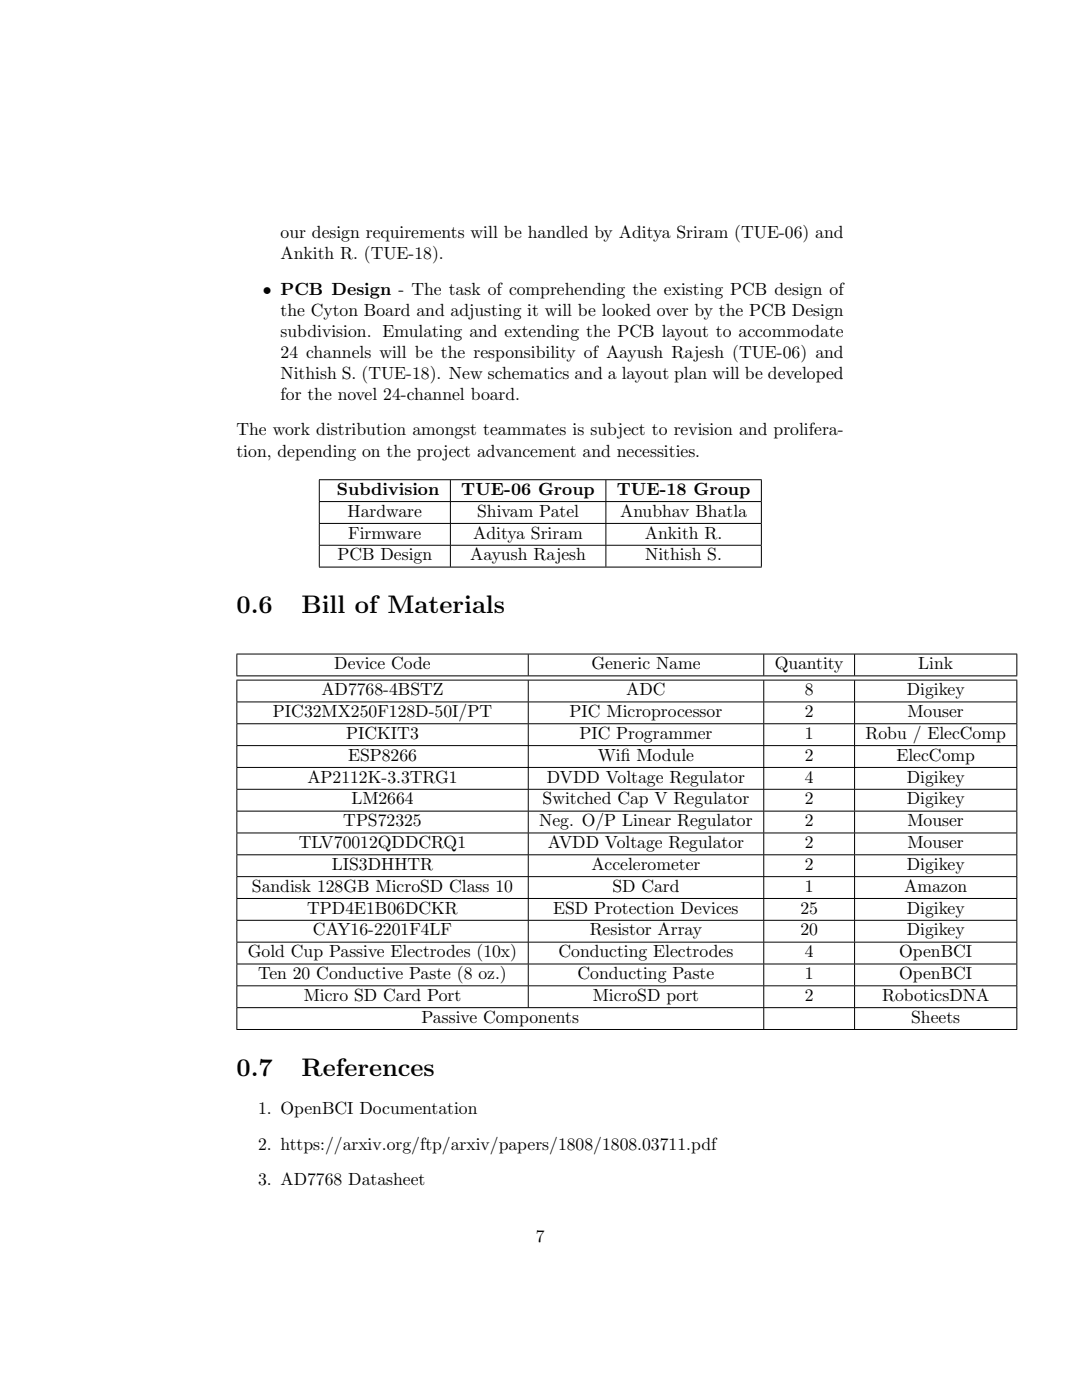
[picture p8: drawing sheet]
<svg xmlns="http://www.w3.org/2000/svg" width="216mm" height="279mm" viewBox="0 0 216 279" stroke-linecap="round" stroke-linejoin="round" font-family="sans-serif">
<defs><g id="words">
<g font-size="5.1">
<text x="47.2" y="122.4">0.6</text>
<text x="60.2" y="122.4">Bill of Materials</text>
<text x="47.2" y="214.7">0.7</text>
<text x="60.2" y="214.7">References</text>
</g>
<g font-size="3.5">
<text x="56" y="47.5">our design requirements will be handled by Aditya Sriram (TUE-06) and</text>
<text x="56" y="51.8">Ankith R. (TUE-18).</text>
<text x="52.5" y="58.8">• PCB Design - The task of comprehending the existing PCB design of</text>
<text x="56" y="63">the Cyton Board and adjusting it will be looked over by the PCB Design</text>
<text x="56" y="67.2">subdivision. Emulating and extending the PCB layout to accommodate</text>
<text x="56" y="71.4">24 channels will be the responsibility of Aayush Rajesh (TUE-06) and</text>
<text x="56" y="75.7">Nithish S. (TUE-18). New schematics and a layout plan will be developed</text>
<text x="56" y="79.9">for the novel 24-channel board.</text>
<text x="47.2" y="86.9">The work distribution amongst teammates is subject to revision and prolifera-</text>
<text x="47.2" y="91.1">tion, depending on the project advancement and necessities.</text>
<text x="67.2" y="98.8">Subdivision</text>
<text x="92.1" y="98.8">TUE-06 Group</text>
<text x="123.1" y="98.8">TUE-18 Group</text>
<text x="69.4" y="103.1">Hardware</text>
<text x="69.5" y="107.5">Firmware</text>
<text x="94.4" y="107.5">Aditya Sriram</text>
<text x="95.2" y="103.1">Shivam Patel</text>
<text x="123.7" y="103.1">Anubhav Bhatla</text>
<text x="128.7" y="107.5">Ankith R.</text>
<text x="67.3" y="111.8">PCB Design</text>
<text x="93.8" y="111.8">Aayush Rajesh</text>
<text x="128.7" y="111.8">Nithish S.</text>
<text x="66.7" y="133.6">Device Code</text>
<text x="118" y="133.6">Generic Name</text>
<text x="154.6" y="133.6">Quantity</text>
<text x="183.2" y="133.6">Link</text>
<text x="54.5" y="143.1">PIC32MX250F128D-50I/PT</text>
<text x="64.1" y="138.8">AD7768-4BSTZ</text>
<text x="113.7" y="143.1">PIC Microprocessor</text>
<text x="125" y="138.8">ADC</text>
<text x="160.6" y="138.8">8</text>
<text x="160.6" y="143.1">2</text>
<text x="180.9" y="138.8">Digikey</text>
<text x="181.1" y="143.1">Mouser</text>
<text x="69.1" y="147.5">PICKIT3</text>
<text x="115.6" y="147.5">PIC Programmer</text>
<text x="160.6" y="147.5">1</text>
<text x="172.7" y="147.5">Robu / ElecComp</text>
<text x="69.5" y="151.8">ESP8266</text>
<text x="119.3" y="151.8">Wif</text>
<text x="123.9" y="151.8">i Module</text>
<text x="160.6" y="151.8">2</text>
<text x="178.9" y="151.8">ElecComp</text>
<text x="61.3" y="156.2">AP2112K-3.3TRG1</text>
<text x="70.1" y="160.5">LM2664</text>
<text x="108.3" y="160.5">Switched Cap V Regulator</text>
<text x="109.1" y="156.2">DVDD Voltage Regulator</text>
<text x="160.6" y="156.2">4</text>
<text x="160.6" y="160.5">2</text>
<text x="180.9" y="156.2">Digikey</text>
<text x="180.9" y="160.5">Digikey</text>
<text x="68.5" y="164.9">TPS72325</text>
<text x="107.6" y="164.9">Neg. O/P Linear Regulator</text>
<text x="160.6" y="164.9">2</text>
<text x="181.1" y="164.9">Mouser</text>
<text x="59.6" y="169.3">TLV70012QDDCRQ1</text>
<text x="66.2" y="173.6">LIS3DHHTR</text>
<text x="109.3" y="169.3">AVDD Voltage Regulator</text>
<text x="118" y="173.6">Accelerometer</text>
<text x="160.6" y="169.3">2</text>
<text x="160.6" y="173.6">2</text>
<text x="180.9" y="173.6">Digikey</text>
<text x="181.1" y="169.3">Mouser</text>
<text x="50.3" y="178">Sandisk 128GB MicroSD Class 10</text>
<text x="122.2" y="178">SD Card</text>
<text x="160.6" y="178">1</text>
<text x="180.4" y="178">Amazon</text>
<text x="61.3" y="182.3">TPD4E1B06DCKR</text>
<text x="110.4" y="182.3">ESD Protection Devices</text>
<text x="159.7" y="182.3">25</text>
<text x="180.9" y="182.3">Digikey</text>
<text x="49.4" y="191">Gold Cup Passive Electrodes (10x)</text>
<text x="62.4" y="186.7">CAY16-2201F4LF</text>
<text x="111.4" y="191">Conducting Electrodes</text>
<text x="117.7" y="186.7">Resistor Array</text>
<text x="159.7" y="186.7">20</text>
<text x="160.6" y="191">4</text>
<text x="179.4" y="191">OpenBCI</text>
<text x="180.9" y="186.7">Digikey</text>
<text x="51.5" y="195.4">Ten 20 Conductive Paste (8 oz.)</text>
<text x="115.2" y="195.4">Conducting Paste</text>
<text x="160.6" y="195.4">1</text>
<text x="179.4" y="195.4">OpenBCI</text>
<text x="60.6" y="199.8">Micro SD Card Port</text>
<text x="118.3" y="199.8">MicroSD port</text>
<text x="160.6" y="199.8">2</text>
<text x="176" y="199.8">RoboticsDNA</text>
<text x="84.1" y="204.1">Passive Components</text>
<text x="181.8" y="204.1">Sheets</text>
<text x="51.5" y="222.4">1. OpenBCI Documentation</text>
<text x="51.5" y="229.4">2. https://arxiv.org/ftp/arxiv/papers/1808/1808.03711.pdf</text>
<text x="51.5" y="236.4">3. AD7768 Datasheet</text>
<text x="106.9" y="247.9">7</text>
</g>
</g></defs>
<g fill="none" stroke="#000" stroke-width=".2">
<path d="M63.6 95.7h88.4M63.7 95.8v4.2M89.9 95.8v4.2M120.9 95.8v4.2M151.9 95.8v4.2M63.6 100.1h88.4M63.6 104.5h88.4M63.6 108.8h88.4M63.6 113.2h88.4M63.7 100.2v4.2M63.7 104.5v4.2M63.7 108.9v4.2"/>
<path d="M89.9 100.2v4.2M89.9 104.5v4.2M89.9 108.9v4.2M120.9 100.2v4.2M120.9 104.5v4.2M120.9 108.9v4.2M151.9 100.2v4.2M151.9 104.5v4.2M151.9 108.9v4.2M47.2 130.5h155.8M47.2 134.9h155.8M47.2 135.7h155.8"/>
<path d="M47.3 130.6v4.2M47.3 135.8v4.2M105.4 130.6v4.2M105.4 135.8v4.2M152.4 130.6v4.2M152.4 135.8v4.2M170.5 130.6v4.2M170.5 135.8v4.2M202.9 130.6v4.2M202.9 135.8v4.2M47.2 140.1h155.8M47.2 144.4h155.8"/>
<path d="M47.2 148.8h155.8M47.2 153.2h155.8M47.2 157.5h155.8M47.3 140.2v4.2M47.3 144.5v4.2M47.3 148.9v4.2M47.3 153.2v4.2M47.3 157.6v4.2M105.4 140.2v4.2M105.4 144.5v4.2M105.4 148.9v4.2M105.4 153.2v4.2"/>
<path d="M105.4 157.6v4.2M152.4 140.2v4.2M152.4 144.5v4.2M152.4 148.9v4.2M152.4 153.2v4.2M152.4 157.6v4.2M170.5 140.2v4.2M170.5 144.5v4.2M170.5 148.9v4.2M170.5 153.2v4.2M170.5 157.6v4.2M202.9 140.2v4.2"/>
<path d="M202.9 144.5v4.2M202.9 148.9v4.2M202.9 153.2v4.2M202.9 157.6v4.2M47.2 161.9h155.8M47.2 166.2h155.8M47.2 170.6h155.8M47.2 175h155.8M47.2 179.3h155.8M47.3 161.9v4.3M47.3 166.3v4.2M47.3 170.7v4.2"/>
<path d="M47.3 175v4.2M47.3 179.4v4.2M105.4 161.9v4.3M105.4 166.3v4.2M105.4 170.7v4.2M105.4 175v4.2M105.4 179.4v4.2M152.4 161.9v4.3M152.4 166.3v4.2M152.4 170.7v4.2M152.4 175v4.2M152.4 179.4v4.2"/>
<path d="M170.5 161.9v4.3M170.5 166.3v4.2M170.5 170.7v4.2M170.5 175v4.2M170.5 179.4v4.2M202.9 161.9v4.3M202.9 166.3v4.2M202.9 170.7v4.2M202.9 175v4.2M202.9 179.4v4.2M47.2 183.7h155.8M47.2 188h155.8"/>
<path d="M47.2 192.4h155.8M47.2 196.7h155.8M47.3 183.7v4.3M47.3 188.1v4.2M47.3 192.5v4.2M47.3 196.8v4.2M105.4 183.7v4.3M105.4 188.1v4.2M105.4 192.5v4.2M105.4 196.8v4.2M152.4 183.7v4.3M152.4 188.1v4.2"/>
<path d="M152.4 192.5v4.2M152.4 196.8v4.2M170.5 183.7v4.3M170.5 188.1v4.2M170.5 192.5v4.2M170.5 196.8v4.2M202.9 183.7v4.3M202.9 188.1v4.2M202.9 192.5v4.2M202.9 196.8v4.2M47.2 201.1h155.8M47.2 205.5h155.8"/>
<path d="M47.3 201.2v4.2M152.4 201.2v4.2M170.5 201.2v4.2M202.9 201.2v4.2"/>
</g>
<use href="#words"/>
</svg>
